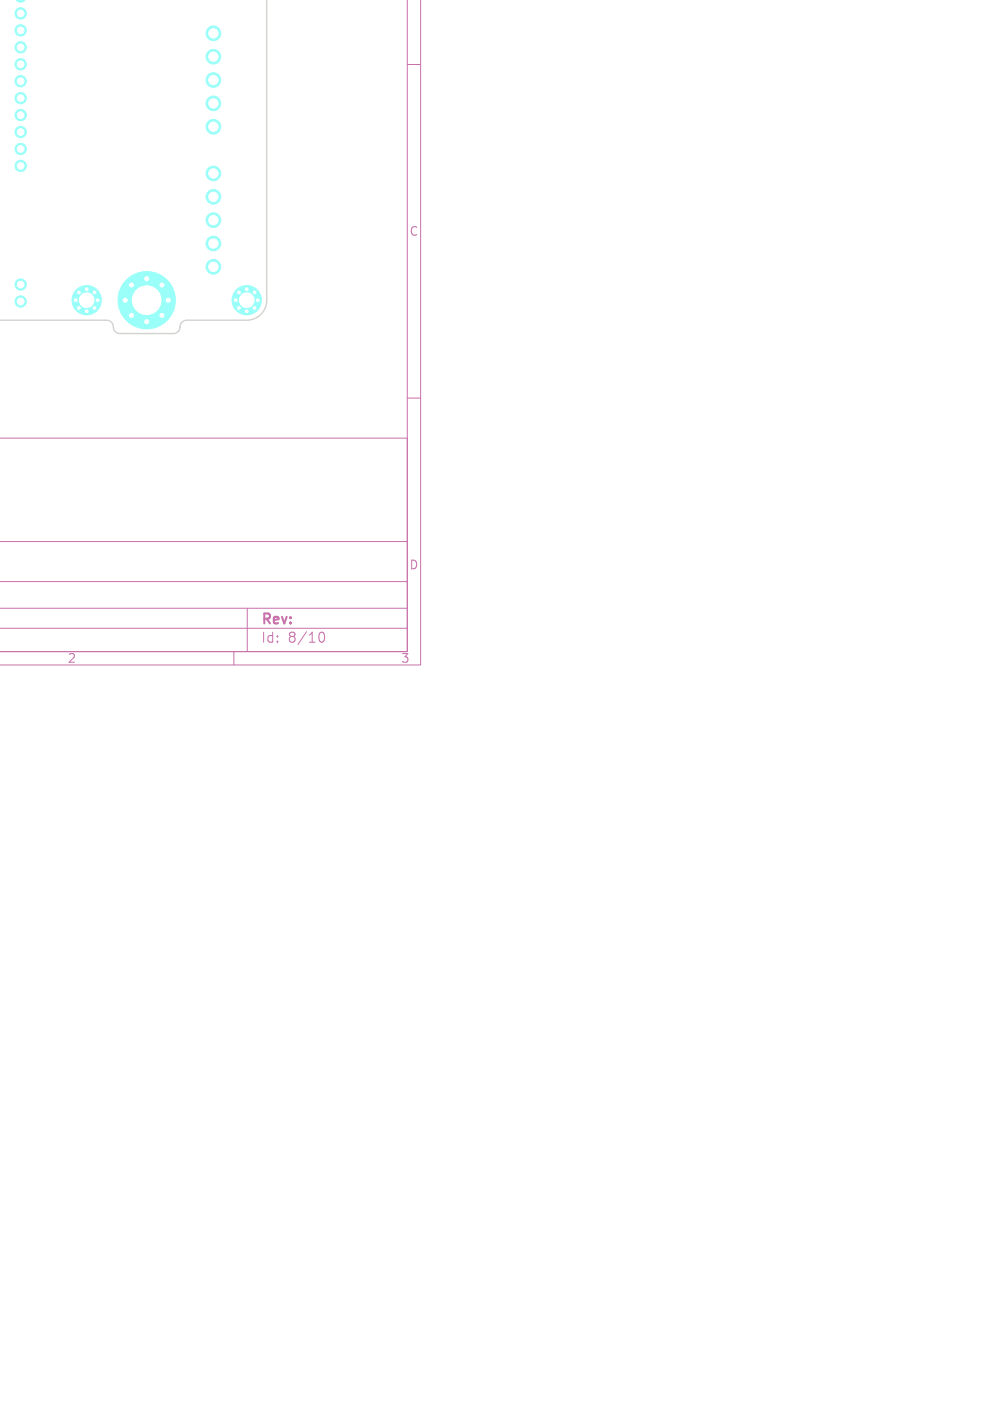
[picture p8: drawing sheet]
<svg xmlns="http://www.w3.org/2000/svg" width="148mm" height="210mm" viewBox="0 0 148 210" stroke-linecap="round" stroke-linejoin="round" font-family="sans-serif">
<defs><g id="words">
<g font-size="2.1" fill="#c872ab">
<text x="39.1" y="94">Rev:</text>
<text x="39.1" y="96.6">Id:</text>
<text x="43.2" y="96.6">8/10</text>
</g>
<g font-size="1.8" fill="#c872ab">
<text x="61.3" y="35.5">C</text>
<text x="61.3" y="85.5">D</text>
<text x="10.1" y="99.6">2</text>
<text x="60.1" y="99.6">3</text>
</g>
</g></defs>
<path d="M61.1 0v97.7h-61.2h61.2v-32h-61.1M63.1 0v99.7h-63.1M61.1 9.7h2M61.1 59.7h2M0 94.2h61.1M0 91.2h61.1M0 87.2h61.1M0 81.2h61.1M35.1 97.7v2M37.1 91.2v6.5M47.8 95.3a.55 .55 0 0 1 .4-.5h.1a.94 .94 0 0 1 0 1.5h-.1a.55 .55 0 0 1-.4-.6" fill="none" stroke="#c872ab" stroke-width=".15"/>
<g fill="#9afff8" stroke="#9afff8" stroke-width=".15">
<path d="M2.2 -.1h1.7a1.16 1.16 0 0 1-1.7 0z"/>
<circle cx="32" cy="40" r="1.1"/>
<circle cx="32" cy="36.5" r="1.1"/>
<circle cx="32" cy="33" r="1.1"/>
<circle cx="32" cy="29.5" r="1.1"/>
<circle cx="32" cy="26" r="1.1"/>
<circle cx="3.1" cy="24.9" r=".85"/>
<circle cx="3.1" cy="22.3" r=".85"/>
<circle cx="3.1" cy="19.8" r=".85"/>
<circle cx="3.1" cy="17.3" r=".85"/>
<circle cx="3.1" cy="14.7" r=".85"/>
<circle cx="3.1" cy="12.2" r=".85"/>
<circle cx="3.1" cy="9.6" r=".85"/>
<circle cx="3.1" cy="7.1" r=".85"/>
<circle cx="3.1" cy="4.6" r=".85"/>
<circle cx="3.1" cy="2" r=".85"/>
<circle cx="3.1" cy="42.7" r=".85"/>
<circle cx="3.1" cy="45.2" r=".85"/>
<circle cx="11.4" cy="45" r=".35"/>
<circle cx="11.8" cy="43.8" r=".35"/>
<circle cx="11.8" cy="46.2" r=".35"/>
<circle cx="13" cy="43.3" r=".35"/>
<circle cx="13" cy="45" r="2.2"/>
<circle cx="13" cy="46.6" r=".35"/>
<circle cx="14.2" cy="43.8" r=".35"/>
<circle cx="14.2" cy="46.2" r=".35"/>
<circle cx="14.6" cy="45" r=".35"/>
<circle cx="35.3" cy="45" r=".35"/>
<circle cx="35.8" cy="43.8" r=".35"/>
<circle cx="35.8" cy="46.2" r=".35"/>
<circle cx="37" cy="43.3" r=".35"/>
<circle cx="37" cy="45" r="2.2"/>
<circle cx="37" cy="46.6" r=".35"/>
<circle cx="38.2" cy="43.8" r=".35"/>
<circle cx="38.2" cy="46.2" r=".35"/>
<circle cx="38.6" cy="45" r=".35"/>
<circle cx="18.8" cy="45" r=".45"/>
<circle cx="19.7" cy="42.7" r=".45"/>
<circle cx="19.7" cy="47.3" r=".45"/>
<circle cx="22" cy="41.8" r=".45"/>
<circle cx="22" cy="45" r="4.3"/>
<circle cx="22" cy="48.2" r=".45"/>
<circle cx="24.3" cy="42.7" r=".45"/>
<circle cx="24.3" cy="47.3" r=".45"/>
<circle cx="25.2" cy="45" r=".45"/>
<circle cx="32" cy="19" r="1.1"/>
<circle cx="32" cy="15.5" r="1.1"/>
<circle cx="32" cy="12" r="1.1"/>
<circle cx="32" cy="8.5" r="1.1"/>
<circle cx="32" cy="5" r="1.1"/>
</g>
<path d="M40 0v45a3 3 0 0 1-3 3h-9a1.16 1.16 0 0 0-1.1 1.3l-.3 .5-.5 .2h-8.1a1.16 1.16 0 0 1-1.1-1.3l-.3-.5-.6-.2h-16.1" fill="none" stroke="#d0d2cd" stroke-width=".2"/>
<g fill="#fff" stroke="#fff" stroke-width=".15">
<path d="M2.6 -.1h1z"/>
<circle cx="32" cy="40" r=".7"/>
<circle cx="32" cy="36.5" r=".7"/>
<circle cx="32" cy="33" r=".7"/>
<circle cx="32" cy="29.5" r=".7"/>
<circle cx="32" cy="26" r=".7"/>
<circle cx="3.1" cy="24.9" r=".5"/>
<circle cx="3.1" cy="22.3" r=".5"/>
<circle cx="3.1" cy="19.8" r=".5"/>
<circle cx="3.1" cy="17.3" r=".5"/>
<circle cx="3.1" cy="14.7" r=".5"/>
<circle cx="3.1" cy="12.2" r=".5"/>
<circle cx="3.1" cy="9.6" r=".5"/>
<circle cx="3.1" cy="7.1" r=".5"/>
<circle cx="3.1" cy="4.6" r=".5"/>
<circle cx="3.1" cy="2" r=".5"/>
<circle cx="3.1" cy="42.7" r=".5"/>
<circle cx="3.1" cy="45.2" r=".5"/>
<circle cx="11.3" cy="45" r=".2"/>
<circle cx="11.8" cy="43.8" r=".2"/>
<circle cx="11.8" cy="46.2" r=".2"/>
<circle cx="13" cy="43.4" r=".2"/>
<circle cx="13" cy="45" r="1.1"/>
<circle cx="13" cy="46.6" r=".2"/>
<circle cx="14.2" cy="43.8" r=".2"/>
<circle cx="14.2" cy="46.2" r=".2"/>
<circle cx="14.6" cy="45" r=".2"/>
<circle cx="35.4" cy="45" r=".2"/>
<circle cx="35.8" cy="43.8" r=".2"/>
<circle cx="35.8" cy="46.2" r=".2"/>
<circle cx="37" cy="43.4" r=".2"/>
<circle cx="37" cy="45" r="1.1"/>
<circle cx="37" cy="46.6" r=".2"/>
<circle cx="38.2" cy="43.8" r=".2"/>
<circle cx="38.2" cy="46.2" r=".2"/>
<circle cx="38.7" cy="45" r=".2"/>
<circle cx="18.8" cy="45" r=".3"/>
<circle cx="19.7" cy="42.7" r=".3"/>
<circle cx="19.7" cy="47.3" r=".3"/>
<circle cx="22" cy="41.8" r=".3"/>
<circle cx="22" cy="45" r="2.15"/>
<circle cx="22" cy="48.2" r=".3"/>
<circle cx="24.3" cy="42.7" r=".3"/>
<circle cx="24.3" cy="47.3" r=".3"/>
<circle cx="25.2" cy="45" r=".3"/>
<circle cx="32" cy="19" r=".7"/>
<circle cx="32" cy="15.5" r=".7"/>
<circle cx="32" cy="12" r=".7"/>
<circle cx="32" cy="8.5" r=".7"/>
<circle cx="32" cy="5" r=".7"/>
</g>
<use href="#words"/>
</svg>
